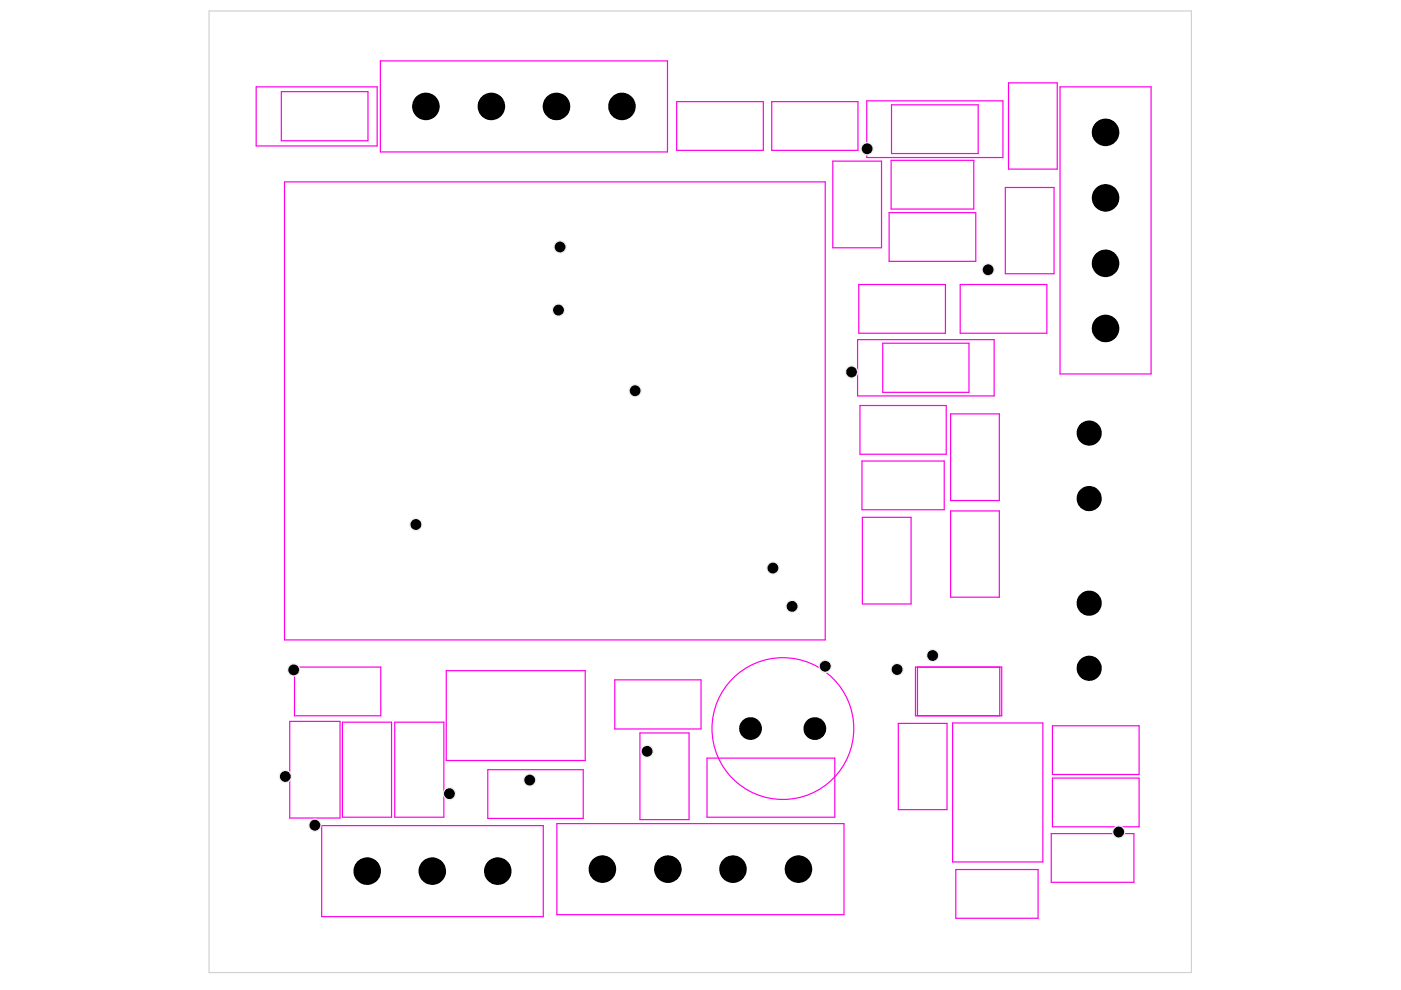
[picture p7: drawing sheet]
<svg xmlns="http://www.w3.org/2000/svg" width="297mm" height="210mm" viewBox="0 0 297 210" stroke-linecap="round" stroke-linejoin="round" font-family="sans-serif">
<path d="M44.3 2.3h208.3v203.9h-208.3z" fill="none" stroke="#d0d2cd" stroke-width=".25"/>
<g fill="none" stroke="#ff00e9" stroke-width=".25">
<path d="M54.3 18.4h25.7v12.5h-25.7zM59.6 19.4h18.4v10.4h-18.4zM80.6 12.9h60.9v19.3h-60.9zM213.8 17.6h10.4v18.3h-10.4zM224.7 18.4h19.4v60.9h-19.4zM60.3 38.6h114.7v97.1h-114.7zM143.5 21.5h18.3v10.4h-18.3zM163.6 21.5h18.3v10.4h-18.3zM176.6 34.2h10.3v18.3h-10.3zM183.8 21.4h28.8v12h-28.8zM188.9 34h17.6v10.3h-17.6zM189 22.2h18.4v10.4h-18.4z"/>
<path d="M213.1 39.8h10.4v18.2h-10.4zM188.5 45.1h18.4v10.3h-18.4zM181.8 72h29v11.9h-29zM182.1 60.3h18.3v10.4h-18.3zM187.2 72.8h18.2v10.4h-18.2zM203.6 60.3h18.4v10.4h-18.4zM182.3 86h18.3v10.3h-18.3zM182.8 97.7h17.4v10.4h-17.4zM201.5 87.8h10.4v18.3h-10.4zM182.8 109.7h10.4v18.4h-10.4zM201.5 108.3h10.4v18.3h-10.4zM61.4 153h10.7v20.4h-10.7z"/>
<path d="M62.4 141.4h18.3v10.4h-18.3zM72.6 153.1h10.4v20.2h-10.4zM83.7 153.1h10.4v20.2h-10.4zM94.6 142.2h29.5v19h-29.5zM130.3 144.1h18.3v10.5h-18.3zM135.7 155.4h10.4v18.4h-10.4zM190.5 153.4h10.3v18.3h-10.3zM194.1 141.4h18.3v10.4h-18.3zM194.5 141.4v10.4M202 153.3h19.1v29.5h-19.1zM212 141.4v10.4M223.1 153.9h18.4v10.3h-18.4z"/>
<path d="M68.2 175h47v19.4h-47zM103.4 163.2h20.3v10.3h-20.3zM118.1 174.6h60.8v19.3h-60.8zM149.9 160.7h27.1v12.6h-27.1zM222.9 176.7h17.5v10.4h-17.5zM223.1 165h18.4v10.3h-18.4zM202.6 184.4h17.5v10.3h-17.5z"/>
<circle cx="166" cy="154.5" r="15"/>
</g>
<g fill="#000">
<circle cx="90.3" cy="22.6" r="2.92"/>
<circle cx="90.3" cy="22.6" r="2.75"/>
<circle cx="104.2" cy="22.6" r="2.92"/>
<circle cx="104.2" cy="22.6" r="2.75"/>
<circle cx="118" cy="22.6" r="2.92"/>
<circle cx="118" cy="22.6" r="2.75"/>
<circle cx="131.9" cy="22.6" r="2.92"/>
<circle cx="131.9" cy="22.6" r="2.75"/>
<circle cx="234.4" cy="28.1" r="2.92"/>
<circle cx="234.4" cy="28.1" r="2.75"/>
<circle cx="234.4" cy="42" r="2.92"/>
<circle cx="234.4" cy="55.8" r="2.92"/>
<circle cx="234.4" cy="42" r="2.75"/>
<circle cx="234.4" cy="55.8" r="2.75"/>
<circle cx="234.4" cy="69.6" r="2.92"/>
<circle cx="234.4" cy="69.6" r="2.75"/>
<circle cx="230.9" cy="91.8" r="2.67"/>
<circle cx="230.9" cy="91.8" r="2.5"/>
<circle cx="230.9" cy="105.7" r="2.67"/>
<circle cx="230.9" cy="105.7" r="2.5"/>
<circle cx="230.9" cy="127.9" r="2.67"/>
<circle cx="230.9" cy="127.9" r="2.5"/>
<circle cx="159.1" cy="154.5" r="2.24"/>
<circle cx="159.1" cy="154.5" r="2.41"/>
<circle cx="172.8" cy="154.5" r="2.24"/>
<circle cx="172.8" cy="154.5" r="2.41"/>
<circle cx="230.9" cy="141.7" r="2.67"/>
<circle cx="230.9" cy="141.7" r="2.5"/>
<circle cx="77.9" cy="184.7" r="2.92"/>
<circle cx="77.9" cy="184.7" r="2.75"/>
<circle cx="91.7" cy="184.7" r="2.92"/>
<circle cx="91.7" cy="184.7" r="2.75"/>
<circle cx="105.5" cy="184.7" r="2.92"/>
<circle cx="105.5" cy="184.7" r="2.75"/>
<circle cx="127.7" cy="184.3" r="2.92"/>
<circle cx="127.7" cy="184.3" r="2.75"/>
<circle cx="141.6" cy="184.3" r="2.92"/>
<circle cx="141.6" cy="184.3" r="2.75"/>
<circle cx="155.4" cy="184.3" r="2.92"/>
<circle cx="155.4" cy="184.3" r="2.75"/>
<circle cx="169.3" cy="184.3" r="2.92"/>
<circle cx="169.3" cy="184.3" r="2.75"/>
</g>
<circle cx="237.2" cy="176.4" r="1.31" fill="#ececec"/>
<circle cx="237.2" cy="176.4" r="1.31" fill="none" stroke="#ececec" stroke-width=".21"/>
<circle cx="137.2" cy="159.3" r="1.31" fill="#ececec"/>
<circle cx="137.2" cy="159.3" r="1.31" fill="none" stroke="#ececec" stroke-width=".21"/>
<circle cx="197.7" cy="139" r="1.31" fill="#ececec"/>
<circle cx="197.7" cy="139" r="1.31" fill="none" stroke="#ececec" stroke-width=".21"/>
<circle cx="112.3" cy="165.4" r="1.31" fill="#ececec"/>
<circle cx="112.3" cy="165.4" r="1.31" fill="none" stroke="#ececec" stroke-width=".21"/>
<circle cx="190.2" cy="141.9" r="1.31" fill="#ececec"/>
<circle cx="190.2" cy="141.9" r="1.31" fill="none" stroke="#ececec" stroke-width=".21"/>
<circle cx="88.2" cy="111.2" r="1.31" fill="#ececec"/>
<circle cx="88.2" cy="111.2" r="1.31" fill="none" stroke="#ececec" stroke-width=".21"/>
<circle cx="134.7" cy="82.8" r="1.31" fill="#ececec"/>
<circle cx="134.7" cy="82.8" r="1.31" fill="none" stroke="#ececec" stroke-width=".21"/>
<circle cx="62.3" cy="142" r="1.31" fill="#ececec"/>
<circle cx="62.3" cy="142" r="1.31" fill="none" stroke="#ececec" stroke-width=".21"/>
<circle cx="66.8" cy="175" r="1.31" fill="#ececec"/>
<circle cx="66.8" cy="175" r="1.31" fill="none" stroke="#ececec" stroke-width=".21"/>
<circle cx="118.4" cy="65.7" r="1.31" fill="#ececec"/>
<circle cx="118.4" cy="65.7" r="1.31" fill="none" stroke="#ececec" stroke-width=".21"/>
<circle cx="118.7" cy="52.4" r="1.31" fill="#ececec"/>
<circle cx="118.7" cy="52.4" r="1.31" fill="none" stroke="#ececec" stroke-width=".21"/>
<circle cx="60.5" cy="164.6" r="1.31" fill="#ececec"/>
<circle cx="60.5" cy="164.6" r="1.31" fill="none" stroke="#ececec" stroke-width=".21"/>
<circle cx="95.3" cy="168.3" r="1.31" fill="#ececec"/>
<circle cx="95.3" cy="168.3" r="1.31" fill="none" stroke="#ececec" stroke-width=".21"/>
<circle cx="163.9" cy="120.4" r="1.31" fill="#ececec"/>
<circle cx="163.9" cy="120.4" r="1.31" fill="none" stroke="#ececec" stroke-width=".21"/>
<circle cx="180.6" cy="78.9" r="1.31" fill="#ececec"/>
<circle cx="180.6" cy="78.9" r="1.31" fill="none" stroke="#ececec" stroke-width=".21"/>
<circle cx="175" cy="141.3" r="1.31" fill="#ececec"/>
<circle cx="175" cy="141.3" r="1.31" fill="none" stroke="#ececec" stroke-width=".21"/>
<circle cx="183.9" cy="31.5" r="1.31" fill="#ececec"/>
<circle cx="183.9" cy="31.5" r="1.31" fill="none" stroke="#ececec" stroke-width=".21"/>
<circle cx="167.9" cy="128.6" r="1.31" fill="#ececec"/>
<circle cx="167.9" cy="128.6" r="1.31" fill="none" stroke="#ececec" stroke-width=".21"/>
<circle cx="209.5" cy="57.2" r="1.31" fill="#ececec"/>
<circle cx="209.5" cy="57.2" r="1.31" fill="none" stroke="#ececec" stroke-width=".21"/>
<g fill="#000">
<circle cx="183.9" cy="31.5" r="1.14"/>
<circle cx="118.7" cy="52.4" r="1.14"/>
<circle cx="209.5" cy="57.2" r="1.14"/>
<circle cx="118.4" cy="65.7" r="1.14"/>
<circle cx="180.6" cy="78.9" r="1.14"/>
<circle cx="134.7" cy="82.8" r="1.14"/>
<circle cx="88.2" cy="111.2" r="1.14"/>
<circle cx="163.9" cy="120.4" r="1.14"/>
<circle cx="167.9" cy="128.6" r="1.14"/>
<circle cx="197.7" cy="139" r="1.14"/>
<circle cx="62.3" cy="142" r="1.14"/>
<circle cx="137.2" cy="159.3" r="1.14"/>
<circle cx="175" cy="141.3" r="1.14"/>
<circle cx="190.2" cy="141.9" r="1.14"/>
<circle cx="60.5" cy="164.6" r="1.14"/>
<circle cx="66.8" cy="175" r="1.14"/>
<circle cx="95.3" cy="168.3" r="1.14"/>
<circle cx="112.3" cy="165.4" r="1.14"/>
<circle cx="237.2" cy="176.4" r="1.14"/>
</g>
</svg>
